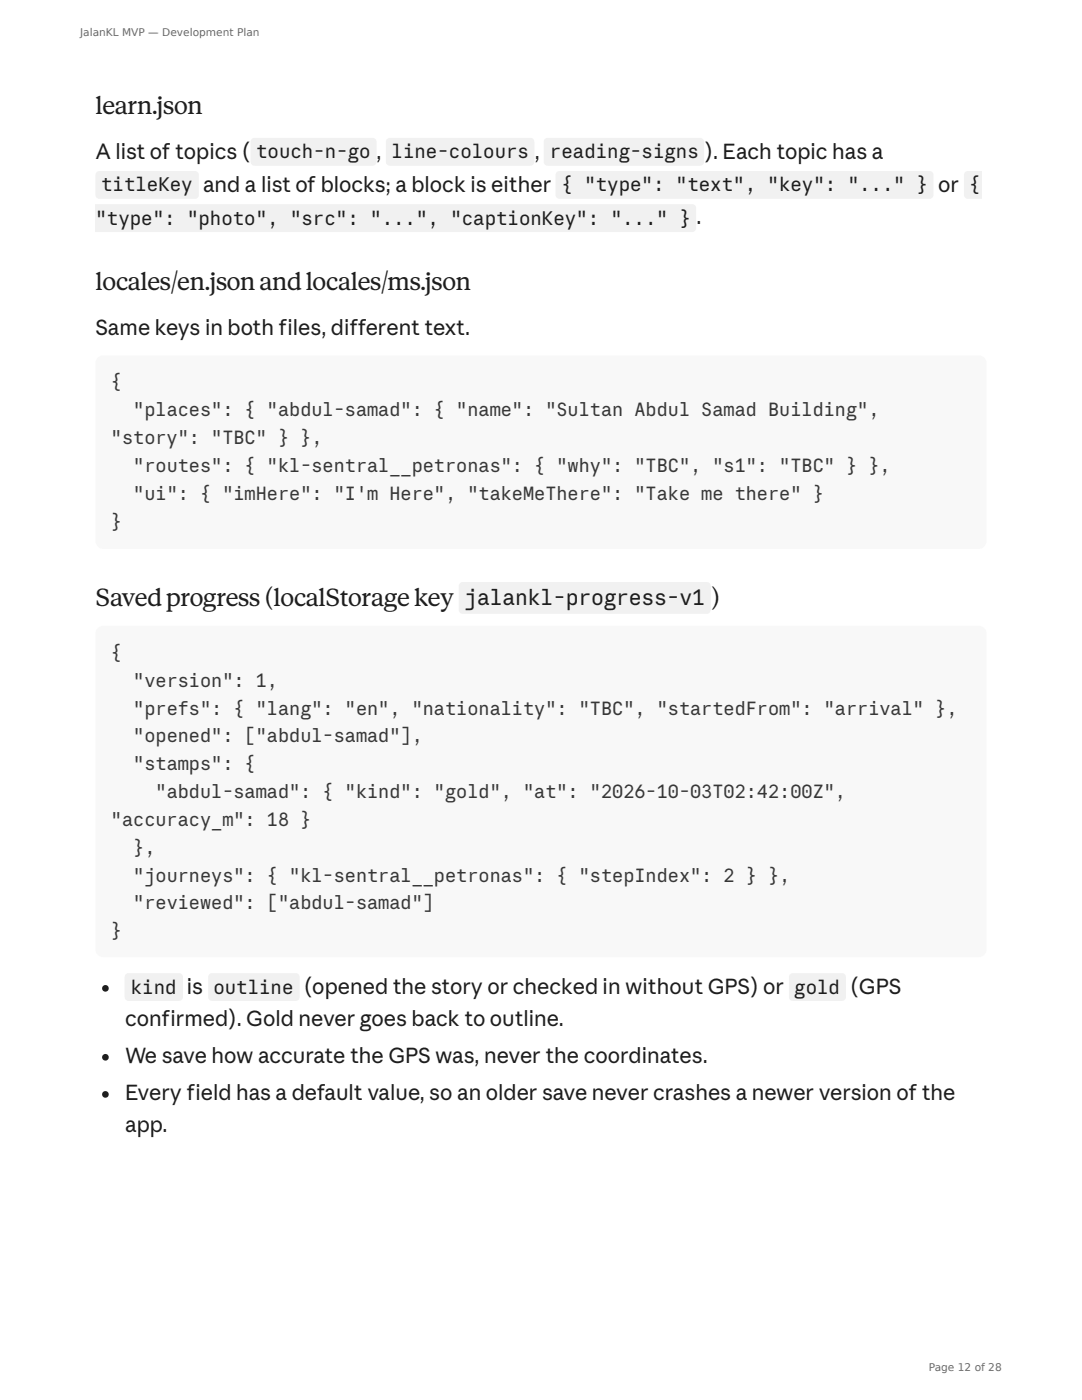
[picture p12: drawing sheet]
<svg xmlns="http://www.w3.org/2000/svg" width="216mm" height="279mm" viewBox="0 0 216 279" stroke-linecap="round" stroke-linejoin="round" font-family="sans-serif">
<defs><g id="words">
<g font-size="4.8" fill="#1f1e1d">
<text x="19" y="22.8">learn.json</text>
<text x="19" y="57.9">locales/en.jsonandlocales/ms.json</text>
<text x="19" y="120.9">Savedprogress(localStoragekey</text>
<text x="141.9" y="120.9">)</text>
</g>
<text font-size="4.3" fill="#1f1e1d" x="92.7" y="120.8">jalankl-progress-v1</text>
<g font-size="4.2" fill="#1f1e1d">
<text x="19" y="31.8">A list of topics (</text>
<text x="106.7" y="31.8">,</text>
<text x="140.6" y="31.8">). Each topic has a</text>
<text x="40.5" y="38.4">and a list of blocks; a block is either</text>
<text x="187.2" y="38.4">or</text>
<text x="139" y="44.7">.</text>
<text x="19" y="66.9">Same keys in both files, different text.</text>
<text x="37.3" y="198.4">is</text>
<text x="60.6" y="198.4">(opened the story or checked in without GPS) or</text>
<text x="169.7" y="198.4">(GPS</text>
<text x="25" y="204.8">confirmed). Gold never goes back to outline.</text>
<text x="25" y="212.2">We save how accurate the GPS was, never the coordinates.</text>
<text x="25" y="219.6">Every field has a default value, so an older save never crashes a newer version of the</text>
<text x="25" y="226">app.</text>
</g>
<g font-size="3.8" fill="#1f1e1d">
<text x="51.1" y="31.6">touch-n-go ,</text>
<text x="78.1" y="31.6">line-colours</text>
<text x="109.7" y="31.6">reading-signs</text>
<text x="20.2" y="38.2">titleKey</text>
<text x="112" y="38.2">{ &quot;type&quot;: &quot;text&quot;, &quot;key&quot;: &quot;...&quot; }</text>
<text x="193.4" y="38.2">{</text>
<text x="19" y="44.8">&quot;type&quot;: &quot;photo&quot;, &quot;src&quot;: &quot;...&quot;, &quot;captionKey&quot;: &quot;...&quot; }</text>
<text x="26.1" y="198.3">kind</text>
<text x="42.6" y="198.3">outline</text>
<text x="158.5" y="198.3">gold</text>
</g>
<g font-size="3.7" fill="#393a34">
<text x="22.1" y="77.5">{</text>
<text x="26.6" y="83.1">&quot;places&quot;: { &quot;abdul-samad&quot;: { &quot;name&quot;: &quot;Sultan Abdul Samad Building&quot;,</text>
<text x="22.1" y="88.6">&quot;story&quot;: &quot;TBC&quot; } },</text>
<text x="26.6" y="94.2">&quot;routes&quot;: { &quot;kl-sentral__petronas&quot;: { &quot;why&quot;: &quot;TBC&quot;, &quot;s1&quot;: &quot;TBC&quot; } },</text>
<text x="26.6" y="99.7">&quot;ui&quot;: { &quot;imHere&quot;: &quot;I'm Here&quot;, &quot;takeMeThere&quot;: &quot;Take me there&quot; }</text>
<text x="22.1" y="105.3">}</text>
<text x="22.1" y="131.5">{</text>
<text x="26.6" y="137.1">&quot;version&quot;: 1,</text>
<text x="26.6" y="142.6">&quot;prefs&quot;: { &quot;lang&quot;: &quot;en&quot;, &quot;nationality&quot;: &quot;TBC&quot;, &quot;startedFrom&quot;: &quot;arrival&quot; },</text>
<text x="26.6" y="148.2">&quot;opened&quot;: [&quot;abdul-samad&quot;],</text>
<text x="26.6" y="153.7">&quot;stamps&quot;: {</text>
<text x="31" y="159.3">&quot;abdul-samad&quot;: { &quot;kind&quot;: &quot;gold&quot;, &quot;at&quot;: &quot;2026-10-03T02:42:00Z&quot;,</text>
<text x="22.1" y="164.8">&quot;accuracy_m&quot;: 18 }</text>
<text x="26.6" y="170.4">},</text>
<text x="26.6" y="175.9">&quot;journeys&quot;: { &quot;kl-sentral__petronas&quot;: { &quot;stepIndex&quot;: 2 } },</text>
<text x="26.6" y="181.5">&quot;reviewed&quot;: [&quot;abdul-samad&quot;]</text>
<text x="22.1" y="187.1">}</text>
</g>
<g font-size="2.1" fill="#6b6b6b">
<text x="16" y="7.1">JalanKL MVP — Development Plan</text>
<text x="185.3" y="273.6">Page 12 of 28</text>
</g>
</g></defs>
<g fill="#f8f8f6">
<path d="M19.5 71.4l.5-.4 .6-.1h174.7a1.59 1.59 0 0 1 1.5 1.6v35.4a1.59 1.59 0 0 1-1.5 1.6h-174.7a1.59 1.59 0 0 1-1.6-1.6v-35.4l.2-.6z"/>
<path d="M19.5 125.3l.5-.3 .6-.1h174.7a1.59 1.59 0 0 1 1.5 1.6v62.9a1.59 1.59 0 0 1-1.5 1.6h-174.7a1.59 1.59 0 0 1-1.6-1.6v-62.9l.2-.6z"/>
</g>
<g fill="#f3f1ec">
<path d="M50.2 27.7l.6-.2h23.5a.79 .79 0 0 1 .8 .8v4a.79 .79 0 0 1-.8 .8h-23.5a.79 .79 0 0 1-.8-.8v-4z"/>
<path d="M77.2 27.7l.6-.2h28a.79 .79 0 0 1 .8 .8v4a.79 .79 0 0 1-.8 .8h-28a.79 .79 0 0 1-.8-.8v-4z"/>
<path d="M108.7 27.7l.6-.2h30.4a.79 .79 0 0 1 .8 .8v4a.79 .79 0 0 1-.8 .8h-30.4a.79 .79 0 0 1-.8-.8v-4z"/>
<path d="M19.3 34.4l.5-.3h19.1a.79 .79 0 0 1 .8 .8v4a.79 .79 0 0 1-.8 .8h-19.1a.79 .79 0 0 1-.8-.8v-4z"/>
<path d="M111.1 34.4l.6-.3h73.8a.79 .79 0 0 1 .8 .8v4a.79 .79 0 0 1-.8 .8h-73.8a.79 .79 0 0 1-.8-.8v-4z"/>
<path d="M192.6 34.4l.5-.3h2.7v5.6h-2.7a.79 .79 0 0 1-.7-.8v-4z"/>
<path d="M19 40.7h119.1a.79 .79 0 0 1 .8 .8v4a.79 .79 0 0 1-.8 .8h-119.1z"/>
<path d="M91.8 116.4l.5-.2h48.7a.79 .79 0 0 1 .8 .7v4.8a.79 .79 0 0 1-.8 .8h-48.7a.79 .79 0 0 1-.8-.8v-4.8z"/>
</g>
<circle cx="21" cy="197.2" r=".66" fill="#1f1e1d"/>
<g fill="#f3f1ec">
<path d="M25.1 194.4l.6-.2h10a.79 .79 0 0 1 .8 .8v4a.79 .79 0 0 1-.8 .8h-10a.79 .79 0 0 1-.8-.8v-4z"/>
<path d="M41.8 194.4l.5-.2h16.7a.79 .79 0 0 1 .8 .8v4a.79 .79 0 0 1-.8 .8h-16.7a.79 .79 0 0 1-.8-.8v-4z"/>
<path d="M157.7 194.4l.5-.2h9.8a.79 .79 0 0 1 .8 .8v4a.79 .79 0 0 1-.8 .8h-9.8a.79 .79 0 0 1-.8-.8v-4z"/>
</g>
<g fill="#1f1e1d">
<circle cx="21" cy="211" r=".66"/>
<circle cx="21" cy="218.4" r=".66"/>
</g>
<use href="#words"/>
</svg>
